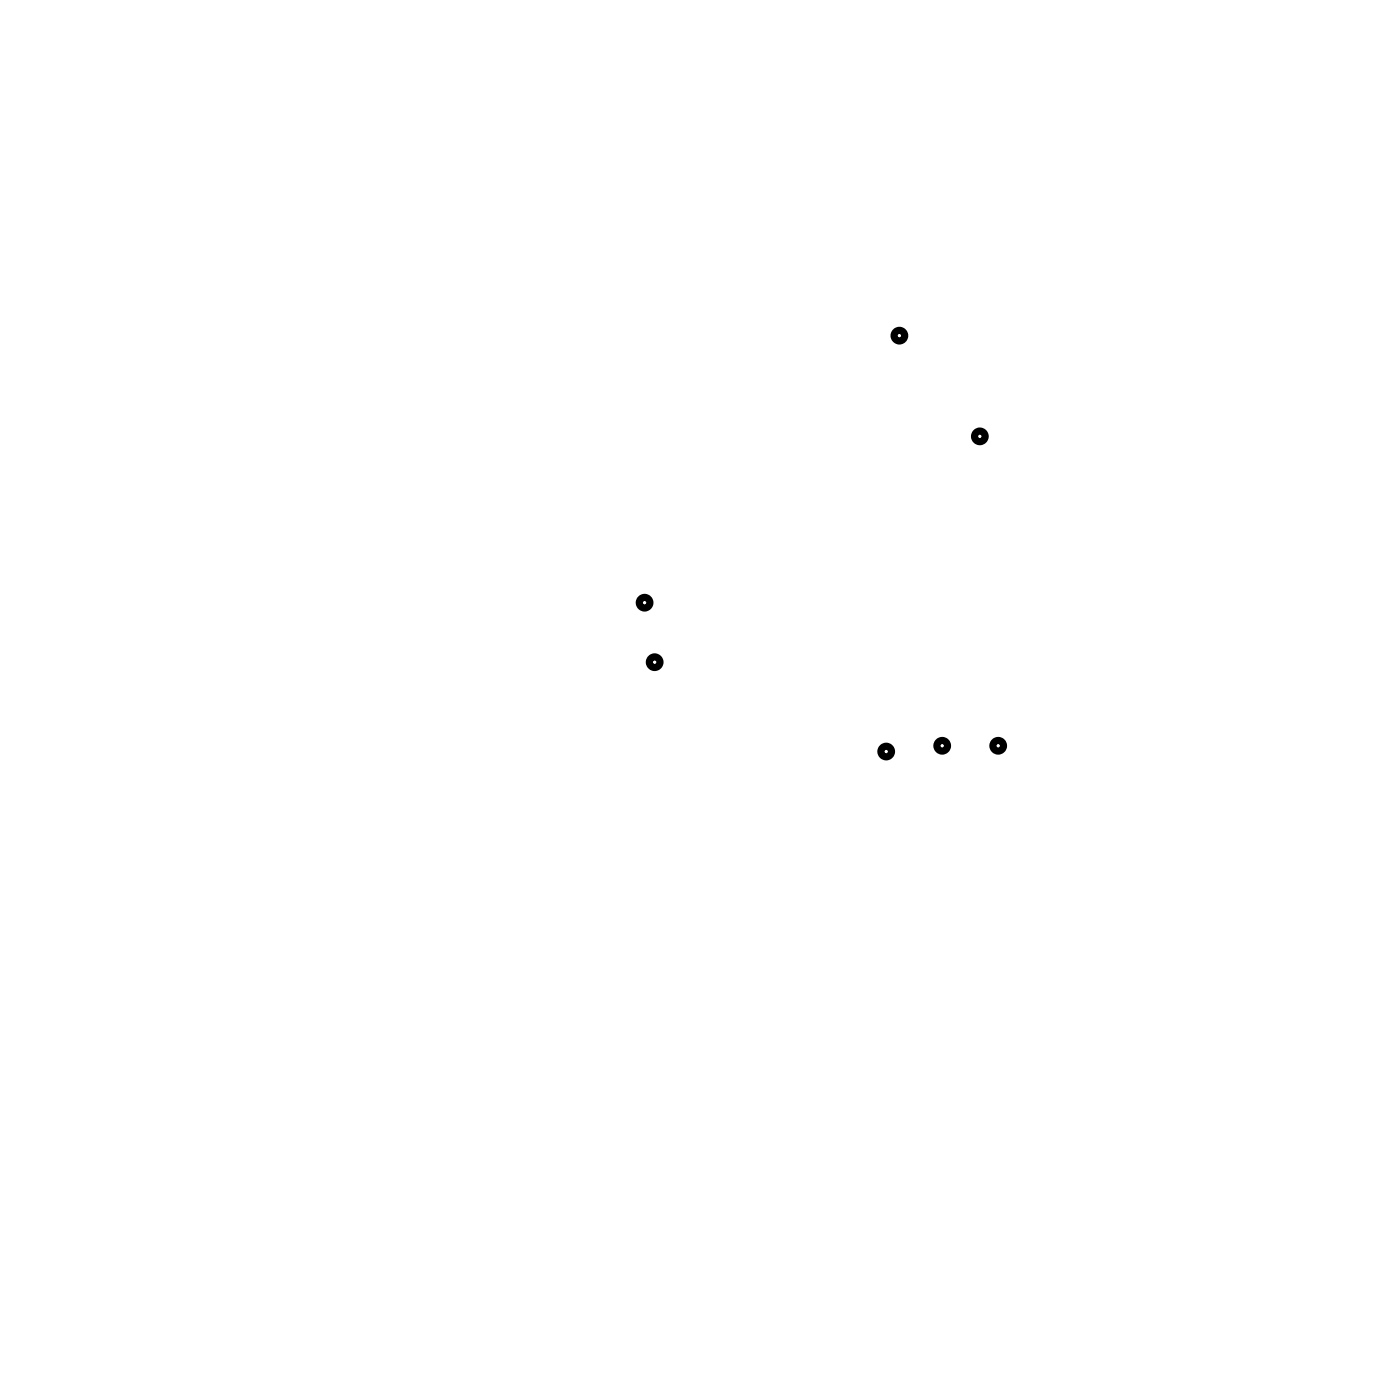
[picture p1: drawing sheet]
<svg xmlns="http://www.w3.org/2000/svg" width="100mm" height="100mm" viewBox="0 0 100 100" stroke-linecap="round" stroke-linejoin="round" font-family="sans-serif">
<g fill="none" stroke="#000" stroke-width=".51">
<circle cx="64.2" cy="24" r=".38"/>
<circle cx="70" cy="31.2" r=".38"/>
<circle cx="46" cy="43.1" r=".38"/>
<circle cx="46.8" cy="47.3" r=".38"/>
<circle cx="63.3" cy="53.7" r=".38"/>
<circle cx="67.3" cy="53.3" r=".38"/>
<circle cx="71.3" cy="53.3" r=".38"/>
</g>
</svg>
